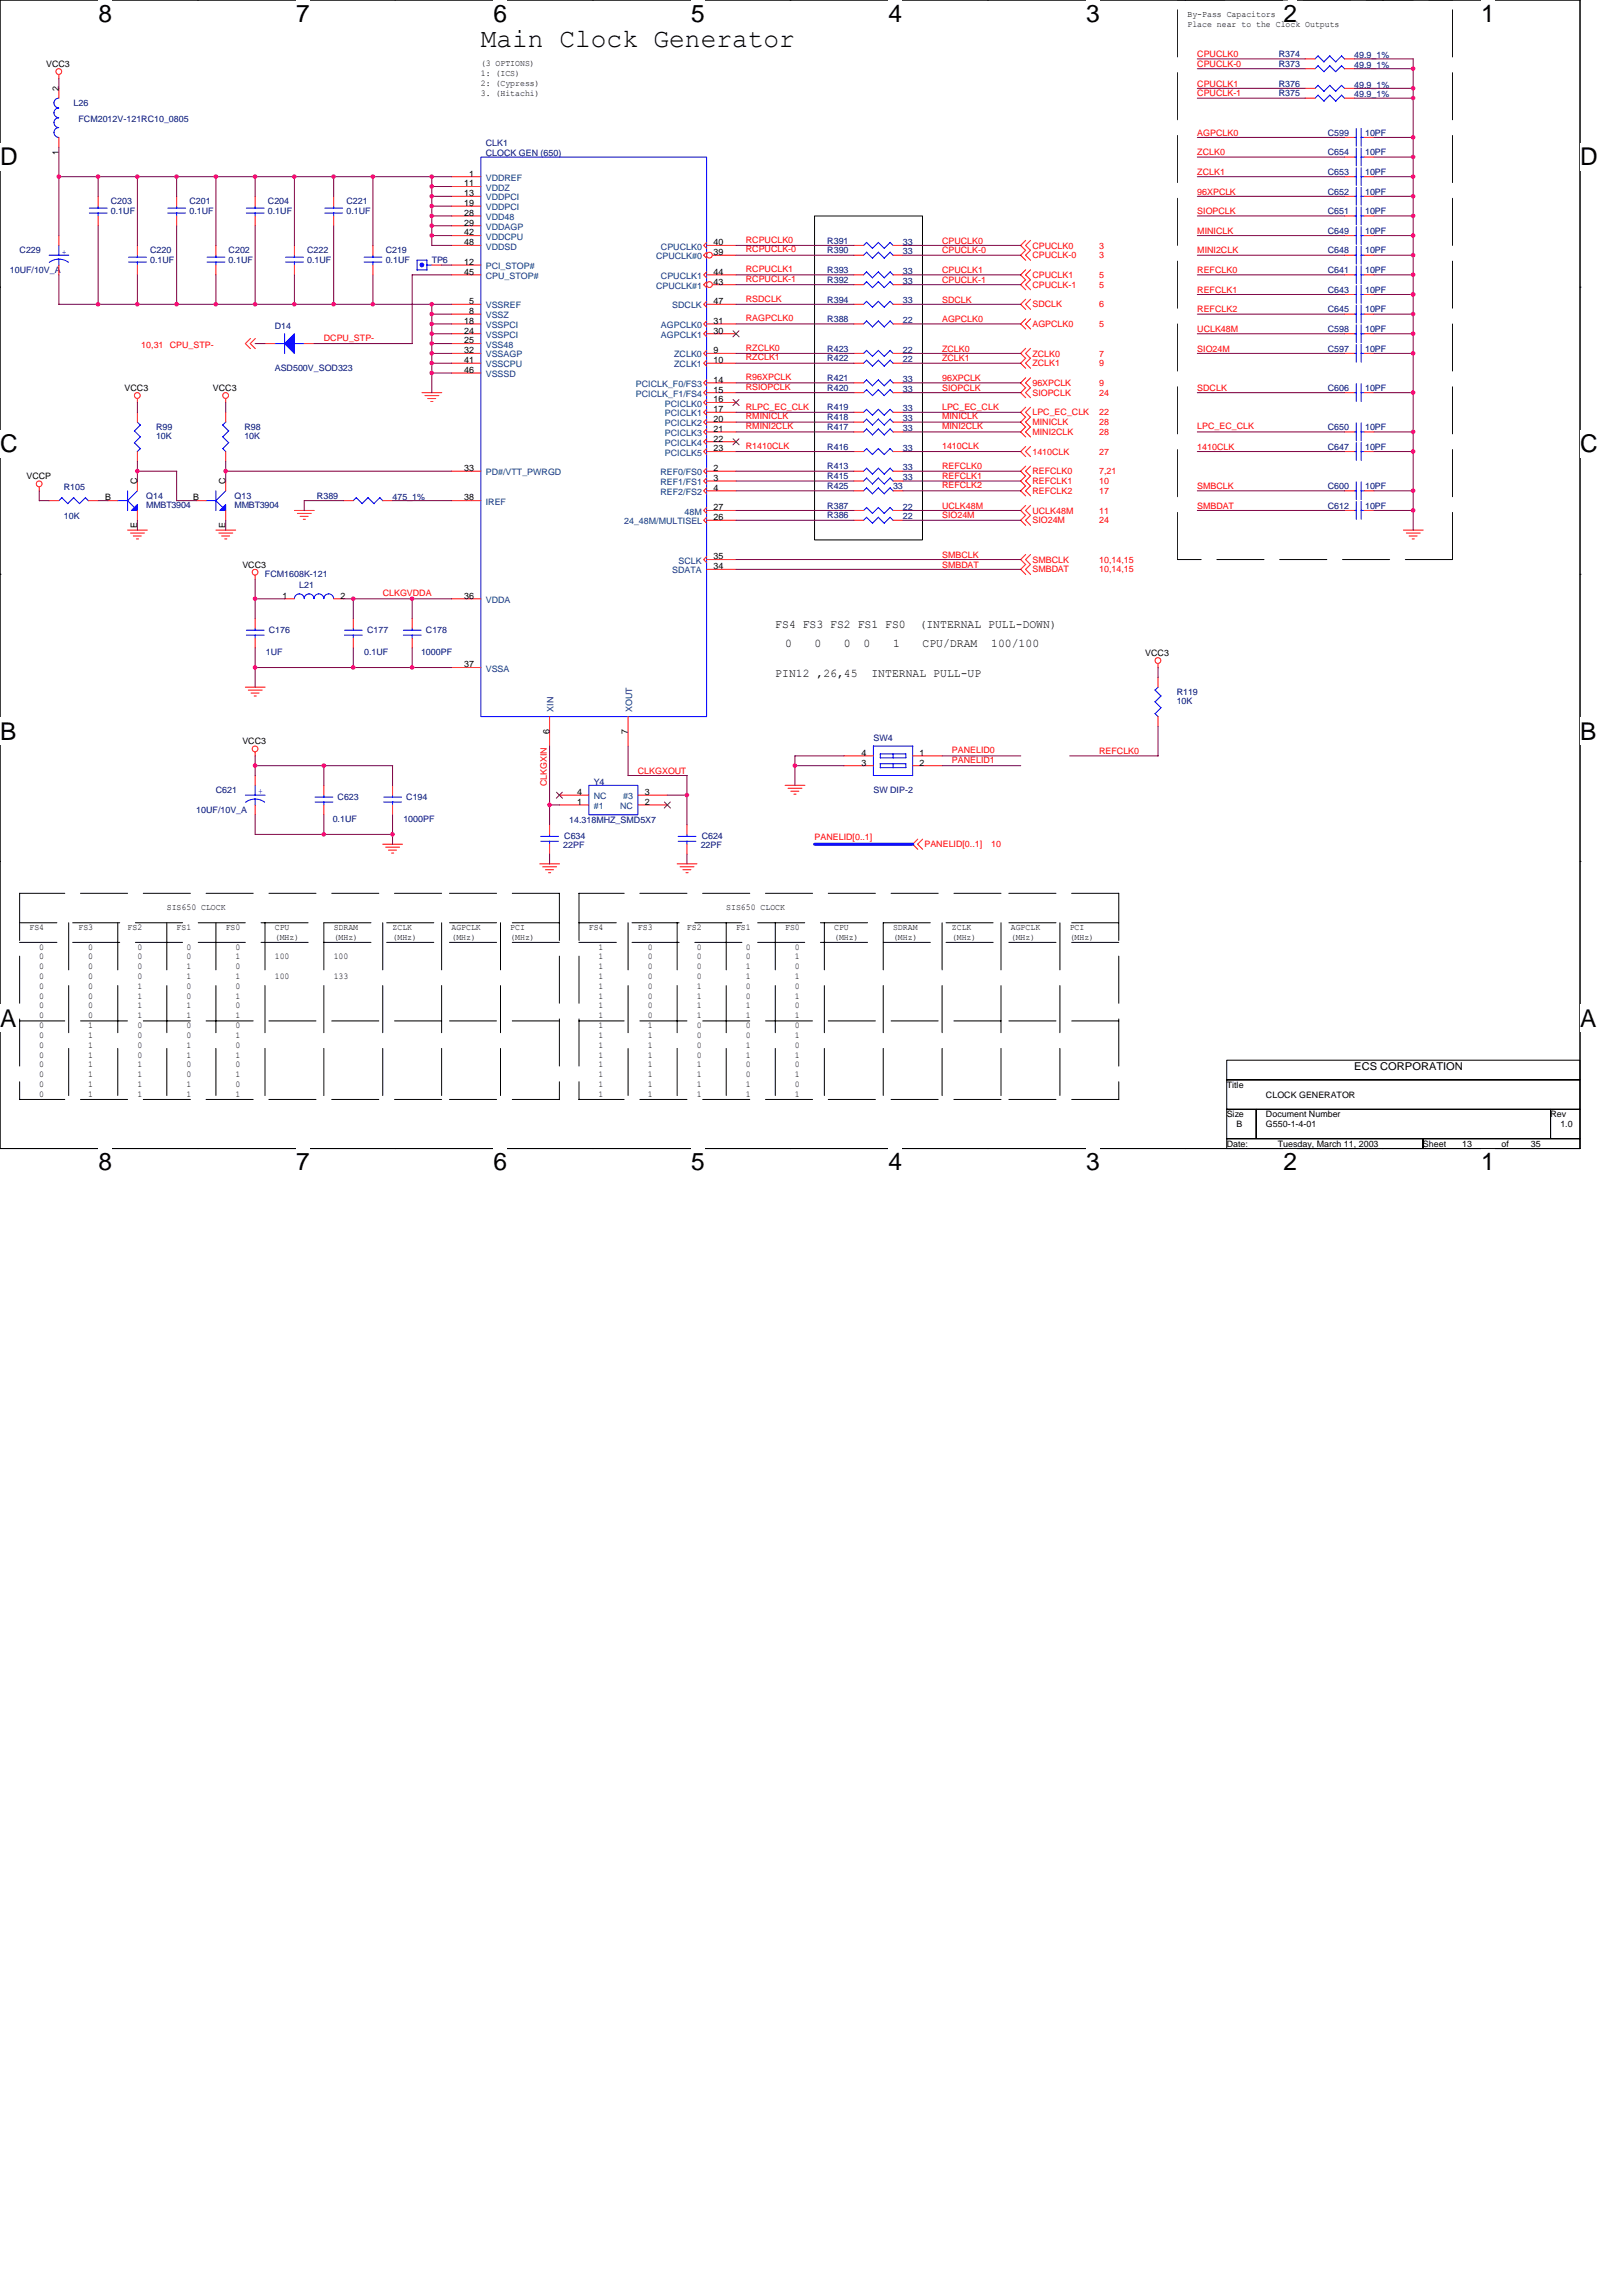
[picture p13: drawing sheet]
<svg xmlns="http://www.w3.org/2000/svg" width="210mm" height="297mm" viewBox="0 0 210 297" stroke-linecap="round" stroke-linejoin="round" font-family="sans-serif">
<defs><g id="words">
<text font-size="3.4" x="62.2" y="6.1">Main Clock Generator</text>
<g font-size="3.2">
<text x="12.8" y="2.8">8</text>
<text x="38.3" y="2.8">7</text>
<text x="63.9" y="2.8">6</text>
<text x="89.4" y="2.8">5</text>
<text x="115" y="2.8">4</text>
<text x="140.5" y="2.8">3</text>
<text x="166.1" y="2.8">2</text>
<text x="191.7" y="2.8">1</text>
<text x="0" y="21.4">D</text>
<text x="204.5" y="21.4">D</text>
<text x="0" y="58.5">C</text>
<text x="204.5" y="58.5">C</text>
<text x="0" y="95.7">B</text>
<text x="204.5" y="95.7">B</text>
<text x="0" y="132.8">A</text>
<text x="204.5" y="132.8">A</text>
<text x="12.8" y="151.4">8</text>
<text x="38.3" y="151.4">7</text>
<text x="63.9" y="151.4">6</text>
<text x="89.4" y="151.4">5</text>
<text x="115" y="151.4">4</text>
<text x="140.5" y="151.4">3</text>
<text x="166.1" y="151.4">2</text>
<text x="191.7" y="151.4">1</text>
</g>
<g font-size="1.5">
<text x="100.3" y="81.2">FS4 FS3 FS2 FS1 FS0</text>
<text x="101.6" y="83.8">0</text>
<text x="105.4" y="83.8">0</text>
<text x="109.2" y="83.8">0</text>
<text x="111.8" y="83.8">0</text>
<text x="115.6" y="83.8">1</text>
<text x="119" y="81.2">(INTERNAL PULL-DOWN)</text>
<text x="119.4" y="83.8">CPU/DRAM</text>
<text x="128.3" y="83.8">100/100</text>
<text x="100.3" y="87.6">PIN12 ,26,45</text>
<text x="112.8" y="87.6">INTERNAL PULL-UP</text>
</g>
<text font-size="1.4" x="175.3" y="138.4">ECS CORPORATION</text>
<g font-size="1.1">
<text x="153.7" y="2.2">By-Pass Capacitors</text>
<text x="153.7" y="3.5">Place near to the Clock Outputs</text>
<text x="6" y="8.7">VCC3</text>
<text x="7.6" y="11.8" transform="rotate(-90 7.6 11.8)">2</text>
<text x="62.2" y="9.8">1: (ICS)</text>
<text x="62.2" y="11.1">2: (Cypress)</text>
<text x="62.2" y="8.6">(3 OPTIONS)</text>
<text x="62.2" y="12.4">3. (Hitachi)</text>
<text x="7.6" y="20" transform="rotate(-90 7.6 20)">1</text>
<text x="60.7" y="22.8">1</text>
<text x="60.1" y="24.1">11</text>
<text x="60.1" y="25.4">13</text>
<text x="60.1" y="26.6">19</text>
<text x="60.1" y="27.9">28</text>
<text x="60.1" y="29.2">29</text>
<text x="60.1" y="30.5">42</text>
<text x="60.1" y="31.7">48</text>
<text x="60.1" y="34.3">12</text>
<text x="60.1" y="35.5">45</text>
<text x="92.3" y="35.5">44</text>
<text x="92.3" y="31.7">40</text>
<text x="92.3" y="33">39</text>
<text x="60.1" y="41.9">18</text>
<text x="60.7" y="39.3">5</text>
<text x="60.7" y="40.6">8</text>
<text x="92.3" y="41.9">31</text>
<text x="92.3" y="39.3">47</text>
<text x="92.3" y="36.8">43</text>
<text x="60.1" y="43.2">24</text>
<text x="60.1" y="44.4">25</text>
<text x="60.1" y="45.7">32</text>
<text x="60.1" y="47">41</text>
<text x="92.3" y="43.2">30</text>
<text x="92.3" y="45.7">9</text>
<text x="92.3" y="47">10</text>
<text x="16.1" y="50.6">VCC3</text>
<text x="27.6" y="50.6">VCC3</text>
<text x="60.1" y="48.2">46</text>
<text x="92.3" y="49.5">14</text>
<text x="92.3" y="52">16</text>
<text x="92.3" y="53.3">17</text>
<text x="92.3" y="50.8">15</text>
<text x="92.3" y="54.6">20</text>
<text x="92.3" y="55.9">21</text>
<text x="92.3" y="57.1">22</text>
<text x="92.3" y="58.4">23</text>
<text x="3.4" y="62">VCCP</text>
<text x="13.6" y="64.7">B</text>
<text x="17.8" y="62.6" transform="rotate(-90 17.8 62.6)">C</text>
<text x="25" y="64.7">B</text>
<text x="29.2" y="62.6" transform="rotate(-90 29.2 62.6)">C</text>
<text x="60.1" y="64.7">38</text>
<text x="60.1" y="60.9">33</text>
<text x="92.3" y="62.2">3</text>
<text x="92.3" y="60.9">2</text>
<text x="92.3" y="63.5">4</text>
<text x="17.8" y="68.3" transform="rotate(-90 17.8 68.3)">E</text>
<text x="29.2" y="68.3" transform="rotate(-90 29.2 68.3)">E</text>
<text x="92.3" y="66">27</text>
<text x="92.3" y="67.3">26</text>
<text x="31.4" y="73.4">VCC3</text>
<text x="36.6" y="77.4">1</text>
<text x="44.1" y="77.4">2</text>
<text x="60.1" y="77.4">36</text>
<text x="92.3" y="73.6">34</text>
<text x="92.3" y="72.4">35</text>
<text x="60.1" y="86.3">37</text>
<text x="148.2" y="84.9">VCC3</text>
<text x="71.1" y="94.9" transform="rotate(-90 71.1 94.9)">6</text>
<text x="81.3" y="94.9" transform="rotate(-90 81.3 94.9)">7</text>
<text x="31.4" y="96.3">VCC3</text>
<text x="111.5" y="99">3</text>
<text x="111.5" y="97.8">4</text>
<text x="119" y="97.8">1</text>
<text x="119" y="99">2</text>
<text x="74.7" y="102.8">4</text>
<text x="74.7" y="104.1">1</text>
<text x="83.4" y="104.1">2</text>
<text x="83.4" y="102.8">3</text>
<text x="21.6" y="117.8">SIS650 CLOCK</text>
<text x="94" y="117.8">SIS650 CLOCK</text>
<text x="3.8" y="120.3">FS4</text>
<text x="5.1" y="122.9">0</text>
<text x="5.1" y="124.1">0</text>
<text x="5.1" y="125.4">0</text>
<text x="10.2" y="120.3">FS3</text>
<text x="11.4" y="122.9">0</text>
<text x="11.4" y="124.1">0</text>
<text x="11.4" y="125.4">0</text>
<text x="16.5" y="120.3">FS2</text>
<text x="17.8" y="122.9">0</text>
<text x="17.8" y="124.1">0</text>
<text x="17.8" y="125.4">0</text>
<text x="22.9" y="120.3">FS1</text>
<text x="24.1" y="122.9">0</text>
<text x="24.1" y="124.1">0</text>
<text x="24.1" y="125.4">1</text>
<text x="29.2" y="120.3">FS0</text>
<text x="30.5" y="122.9">0</text>
<text x="30.5" y="124.1">1</text>
<text x="30.5" y="125.4">0</text>
<text x="35.6" y="120.3">CPU</text>
<text x="35.6" y="124.1">100</text>
<text x="35.6" y="121.6">(MHz)</text>
<text x="43.2" y="121.6">(MHz)</text>
<text x="43.2" y="124.1">100</text>
<text x="43.2" y="120.3">SDRAM</text>
<text x="50.8" y="121.6">(MHz)</text>
<text x="50.8" y="120.3">ZCLK</text>
<text x="58.4" y="120.3">AGPCLK</text>
<text x="58.4" y="121.6">(MHz)</text>
<text x="66" y="121.6">(MHz)</text>
<text x="66" y="120.3">PCI</text>
<text x="76.2" y="120.3">FS4</text>
<text x="77.5" y="124.1">1</text>
<text x="77.5" y="125.4">1</text>
<text x="77.5" y="122.9">1</text>
<text x="82.6" y="120.3">FS3</text>
<text x="83.8" y="122.9">0</text>
<text x="83.8" y="124.1">0</text>
<text x="83.8" y="125.4">0</text>
<text x="88.9" y="120.3">FS2</text>
<text x="90.2" y="122.9">0</text>
<text x="90.2" y="124.1">0</text>
<text x="90.2" y="125.4">0</text>
<text x="95.3" y="120.3">FS1</text>
<text x="96.5" y="122.9">0</text>
<text x="96.5" y="124.1">0</text>
<text x="96.5" y="125.4">1</text>
<text x="101.6" y="120.3">FS0</text>
<text x="102.9" y="122.9">0</text>
<text x="102.9" y="124.1">1</text>
<text x="102.9" y="125.4">0</text>
<text x="108" y="120.3">CPU</text>
<text x="108" y="121.6">(MHz)</text>
<text x="115.6" y="121.6">(MHz)</text>
<text x="115.6" y="120.3">SDRAM</text>
<text x="123.2" y="121.6">(MHz)</text>
<text x="123.2" y="120.3">ZCLK</text>
<text x="130.8" y="120.3">AGPCLK</text>
<text x="130.8" y="121.6">(MHz)</text>
<text x="138.4" y="121.6">(MHz)</text>
<text x="138.4" y="120.3">PCI</text>
<text x="5.1" y="126.7">0</text>
<text x="5.1" y="127.9">0</text>
<text x="5.1" y="129.2">0</text>
<text x="5.1" y="130.5">0</text>
<text x="5.1" y="131.7">0</text>
<text x="11.4" y="126.7">0</text>
<text x="11.4" y="127.9">0</text>
<text x="11.4" y="129.2">0</text>
<text x="11.4" y="130.5">0</text>
<text x="11.4" y="131.7">0</text>
<text x="17.8" y="126.7">0</text>
<text x="17.8" y="127.9">1</text>
<text x="17.8" y="129.2">1</text>
<text x="17.8" y="130.5">1</text>
<text x="17.8" y="131.7">1</text>
<text x="24.1" y="126.7">1</text>
<text x="24.1" y="129.2">0</text>
<text x="24.1" y="130.5">1</text>
<text x="24.1" y="131.7">1</text>
<text x="24.1" y="127.9">0</text>
<text x="30.5" y="126.7">1</text>
<text x="30.5" y="129.2">1</text>
<text x="30.5" y="131.7">1</text>
<text x="30.5" y="127.9">0</text>
<text x="30.5" y="130.5">0</text>
<text x="35.6" y="126.7">100</text>
<text x="43.2" y="126.7">133</text>
<text x="77.5" y="126.7">1</text>
<text x="77.5" y="127.9">1</text>
<text x="77.5" y="129.2">1</text>
<text x="77.5" y="130.5">1</text>
<text x="77.5" y="131.7">1</text>
<text x="83.8" y="126.7">0</text>
<text x="83.8" y="127.9">0</text>
<text x="83.8" y="129.2">0</text>
<text x="83.8" y="130.5">0</text>
<text x="83.8" y="131.7">0</text>
<text x="90.2" y="126.7">0</text>
<text x="90.2" y="127.9">1</text>
<text x="90.2" y="129.2">1</text>
<text x="90.2" y="130.5">1</text>
<text x="90.2" y="131.7">1</text>
<text x="96.5" y="126.7">1</text>
<text x="96.5" y="129.2">0</text>
<text x="96.5" y="130.5">1</text>
<text x="96.5" y="131.7">1</text>
<text x="96.5" y="127.9">0</text>
<text x="102.9" y="126.7">1</text>
<text x="102.9" y="129.2">1</text>
<text x="102.9" y="131.7">1</text>
<text x="102.9" y="127.9">0</text>
<text x="102.9" y="130.5">0</text>
<text x="5.1" y="133">0</text>
<text x="5.1" y="134.3">0</text>
<text x="5.1" y="135.6">0</text>
<text x="5.1" y="136.8">0</text>
<text x="11.4" y="133">1</text>
<text x="11.4" y="134.3">1</text>
<text x="11.4" y="135.6">1</text>
<text x="11.4" y="136.8">1</text>
<text x="17.8" y="133">0</text>
<text x="17.8" y="134.3">0</text>
<text x="17.8" y="135.6">0</text>
<text x="17.8" y="136.8">0</text>
<text x="24.1" y="133">0</text>
<text x="24.1" y="134.3">0</text>
<text x="24.1" y="135.6">1</text>
<text x="24.1" y="136.8">1</text>
<text x="30.5" y="133">0</text>
<text x="30.5" y="134.3">1</text>
<text x="30.5" y="135.6">0</text>
<text x="30.5" y="136.8">1</text>
<text x="77.5" y="133">1</text>
<text x="77.5" y="134.3">1</text>
<text x="77.5" y="135.6">1</text>
<text x="77.5" y="136.8">1</text>
<text x="83.8" y="133">1</text>
<text x="83.8" y="134.3">1</text>
<text x="83.8" y="135.6">1</text>
<text x="83.8" y="136.8">1</text>
<text x="90.2" y="133">0</text>
<text x="90.2" y="134.3">0</text>
<text x="90.2" y="135.6">0</text>
<text x="90.2" y="136.8">0</text>
<text x="96.5" y="133">0</text>
<text x="96.5" y="134.3">0</text>
<text x="96.5" y="135.6">1</text>
<text x="96.5" y="136.8">1</text>
<text x="102.9" y="133">0</text>
<text x="102.9" y="134.3">1</text>
<text x="102.9" y="135.6">0</text>
<text x="102.9" y="136.8">1</text>
<text x="5.1" y="138.1">0</text>
<text x="5.1" y="139.4">0</text>
<text x="5.1" y="140.6">0</text>
<text x="5.1" y="141.9">0</text>
<text x="11.4" y="138.1">1</text>
<text x="11.4" y="139.4">1</text>
<text x="11.4" y="140.6">1</text>
<text x="11.4" y="141.9">1</text>
<text x="17.8" y="138.1">1</text>
<text x="17.8" y="139.4">1</text>
<text x="17.8" y="140.6">1</text>
<text x="17.8" y="141.9">1</text>
<text x="24.1" y="139.4">0</text>
<text x="24.1" y="140.6">1</text>
<text x="24.1" y="141.9">1</text>
<text x="24.1" y="138.1">0</text>
<text x="30.5" y="139.4">1</text>
<text x="30.5" y="141.9">1</text>
<text x="30.5" y="138.1">0</text>
<text x="30.5" y="140.6">0</text>
<text x="77.5" y="138.1">1</text>
<text x="77.5" y="139.4">1</text>
<text x="77.5" y="140.6">1</text>
<text x="77.5" y="141.9">1</text>
<text x="83.8" y="138.1">1</text>
<text x="83.8" y="139.4">1</text>
<text x="83.8" y="140.6">1</text>
<text x="83.8" y="141.9">1</text>
<text x="90.2" y="138.1">1</text>
<text x="90.2" y="139.4">1</text>
<text x="90.2" y="140.6">1</text>
<text x="90.2" y="141.9">1</text>
<text x="96.5" y="139.4">0</text>
<text x="96.5" y="140.6">1</text>
<text x="96.5" y="141.9">1</text>
<text x="96.5" y="138.1">0</text>
<text x="102.9" y="139.4">1</text>
<text x="102.9" y="141.9">1</text>
<text x="102.9" y="138.1">0</text>
<text x="102.9" y="140.6">0</text>
<text x="158.7" y="140.7">Title</text>
<text x="163.8" y="142">CLOCK GENERATOR</text>
<text x="158.7" y="144.5">Size</text>
<text x="158.7" y="148.4">Date:</text>
<text x="160" y="145.8">B</text>
<text x="163.8" y="144.5">Document Number</text>
<text x="163.8" y="145.8">G550-1-4-01</text>
<text x="165.4" y="148.4">Tuesday, March 11, 2003</text>
<text x="184.2" y="148.4">Sheet</text>
<text x="189.2" y="148.4">13</text>
<text x="194.3" y="148.4">of</text>
<text x="198.1" y="148.4">35</text>
<text x="200.7" y="144.5">Rev</text>
<text x="201.9" y="145.8">1.0</text>
</g>
<g font-size="1.1" fill="#f00">
<text x="154.9" y="7.4">CPUCLK0</text>
<text x="154.9" y="8.7">CPUCLK-0</text>
<text x="154.9" y="11.2">CPUCLK1</text>
<text x="154.9" y="12.5">CPUCLK-1</text>
<text x="154.9" y="17.5">AGPCLK0</text>
<text x="154.9" y="20.1">ZCLK0</text>
<text x="154.9" y="22.6">ZCLK1</text>
<text x="154.9" y="25.2">96XPCLK</text>
<text x="154.9" y="27.7">SIOPCLK</text>
<text x="96.5" y="31.4">RCPUCLK0</text>
<text x="96.5" y="32.7">RCPUCLK-0</text>
<text x="96.5" y="35.2">RCPUCLK1</text>
<text x="121.9" y="31.5">CPUCLK0</text>
<text x="121.9" y="32.8">CPUCLK-0</text>
<text x="121.9" y="35.3">CPUCLK1</text>
<text x="133.6" y="32.2">CPUCLK0</text>
<text x="133.6" y="33.4">CPUCLK-0</text>
<text x="133.6" y="36">CPUCLK1</text>
<text x="142.2" y="32.2">3</text>
<text x="142.2" y="33.4">3</text>
<text x="142.2" y="36">5</text>
<text x="154.9" y="30.2">MINICLK</text>
<text x="154.9" y="32.8">MINI2CLK</text>
<text x="154.9" y="35.3">REFCLK0</text>
<text x="96.5" y="36.5">RCPUCLK-1</text>
<text x="96.5" y="39">RSDCLK</text>
<text x="96.5" y="41.6">RAGPCLK0</text>
<text x="121.9" y="36.6">CPUCLK-1</text>
<text x="121.9" y="39.1">SDCLK</text>
<text x="121.9" y="41.7">AGPCLK0</text>
<text x="133.6" y="37.2">CPUCLK-1</text>
<text x="133.6" y="39.8">SDCLK</text>
<text x="142.2" y="37.2">5</text>
<text x="142.2" y="39.8">6</text>
<text x="154.9" y="37.9">REFCLK1</text>
<text x="154.9" y="40.4">REFCLK2</text>
<text x="18.3" y="45">10,31</text>
<text x="22" y="45">CPU_STP-</text>
<text x="41.9" y="44.1">DCPU_STP-</text>
<text x="96.5" y="45.4">RZCLK0</text>
<text x="96.5" y="46.6">RZCLK1</text>
<text x="121.9" y="45.5">ZCLK0</text>
<text x="121.9" y="46.8">ZCLK1</text>
<text x="133.6" y="42.3">AGPCLK0</text>
<text x="133.6" y="46.1">ZCLK0</text>
<text x="133.6" y="47.4">ZCLK1</text>
<text x="142.2" y="42.3">5</text>
<text x="142.2" y="46.1">7</text>
<text x="142.2" y="47.4">9</text>
<text x="154.9" y="42.9">UCLK48M</text>
<text x="154.9" y="45.5">SIO24M</text>
<text x="96.5" y="49.2">R96XPCLK</text>
<text x="96.5" y="50.4">RSIOPCLK</text>
<text x="96.5" y="53">RLPC_EC_CLK</text>
<text x="121.9" y="49.3">96XPCLK</text>
<text x="121.9" y="50.6">SIOPCLK</text>
<text x="121.9" y="53">LPC_EC_CLK</text>
<text x="133.6" y="51.2">SIOPCLK</text>
<text x="133.6" y="49.9">96XPCLK</text>
<text x="133.6" y="53.7">LPC_EC_CLK</text>
<text x="142.2" y="53.7">22</text>
<text x="142.2" y="49.9">9</text>
<text x="142.2" y="51.2">24</text>
<text x="154.9" y="50.6">SDCLK</text>
<text x="96.5" y="55.5">RMINI2CLK</text>
<text x="96.5" y="58.1">R1410CLK</text>
<text x="96.5" y="54.2">RMINICLK</text>
<text x="121.9" y="58.1">1410CLK</text>
<text x="121.9" y="55.5">MINI2CLK</text>
<text x="121.9" y="54.2">MINICLK</text>
<text x="133.6" y="56.3">MINI2CLK</text>
<text x="133.6" y="58.8">1410CLK</text>
<text x="133.6" y="55">MINICLK</text>
<text x="142.2" y="58.8">27</text>
<text x="142.2" y="56.3">28</text>
<text x="142.2" y="55">28</text>
<text x="154.9" y="55.5">LPC_EC_CLK</text>
<text x="154.9" y="58.2">1410CLK</text>
<text x="121.9" y="60.7">REFCLK0</text>
<text x="121.9" y="62">REFCLK1</text>
<text x="121.9" y="63.1">REFCLK2</text>
<text x="121.9" y="65.8">UCLK48M</text>
<text x="133.6" y="61.4">REFCLK0</text>
<text x="133.6" y="62.6">REFCLK1</text>
<text x="133.6" y="63.9">REFCLK2</text>
<text x="142.2" y="61.4">7,21</text>
<text x="142.2" y="62.6">10</text>
<text x="142.2" y="63.9">17</text>
<text x="154.9" y="63.3">SMBCLK</text>
<text x="154.9" y="65.8">SMBDAT</text>
<text x="121.9" y="67.1">SIO24M</text>
<text x="133.6" y="67.7">SIO24M</text>
<text x="133.6" y="66.4">UCLK48M</text>
<text x="142.2" y="66.4">11</text>
<text x="142.2" y="67.7">24</text>
<text x="49.5" y="77.1">CLKGVDDA</text>
<text x="121.9" y="72.2">SMBCLK</text>
<text x="121.9" y="73.4">SMBDAT</text>
<text x="133.6" y="74.1">SMBDAT</text>
<text x="133.6" y="72.8">SMBCLK</text>
<text x="142.2" y="72.8">10,14,15</text>
<text x="142.2" y="74.1">10,14,15</text>
<text x="70.8" y="101.7" transform="rotate(-90 70.8 101.7)">CLKGXIN</text>
<text x="82.5" y="100.1">CLKGXOUT</text>
<text x="123.2" y="97.4">PANELID0</text>
<text x="123.2" y="98.7">PANELID1</text>
<text x="142.2" y="97.6">REFCLK0</text>
<text x="105.4" y="108.7">PANELID[0..1]</text>
<text x="119.6" y="109.6">PANELID[0..1]</text>
<text x="128.3" y="109.6">10</text>
</g>
<g font-size="1.1" fill="#000080">
<text x="165.5" y="11.2">R376</text>
<text x="165.5" y="7.4">R374</text>
<text x="165.5" y="8.7">R373</text>
<text x="175.3" y="11.3">49.9_1%</text>
<text x="175.3" y="7.5">49.9_1%</text>
<text x="175.3" y="8.8">49.9_1%</text>
<text x="9.5" y="13.7">L26</text>
<text x="10.2" y="15.8">FCM2012V-121RC10_0805</text>
<text x="165.5" y="12.5">R375</text>
<text x="171.8" y="17.5">C599</text>
<text x="175.3" y="12.6">49.9_1%</text>
<text x="176.7" y="17.5">10PF</text>
<text x="62.9" y="18.9">CLK1</text>
<text x="62.9" y="20.2">CLOCK GEN (650)</text>
<text x="171.8" y="20.1">C654</text>
<text x="171.8" y="22.6">C653</text>
<text x="176.7" y="20.1">10PF</text>
<text x="176.7" y="22.6">10PF</text>
<text x="14.4" y="26.4">C203</text>
<text x="14.4" y="27.7">0.1UF</text>
<text x="24.5" y="26.4">C201</text>
<text x="24.5" y="27.7">0.1UF</text>
<text x="34.7" y="26.4">C204</text>
<text x="34.7" y="27.7">0.1UF</text>
<text x="44.8" y="26.4">C221</text>
<text x="44.8" y="27.7">0.1UF</text>
<text x="171.8" y="27.7">C651</text>
<text x="171.8" y="25.2">C652</text>
<text x="176.7" y="27.7">10PF</text>
<text x="176.7" y="25.2">10PF</text>
<text x="1.3" y="35.3">10UF/10V_A</text>
<text x="2.5" y="32.8">C229</text>
<text x="19.4" y="32.8">C220</text>
<text x="19.4" y="34.1">0.1UF</text>
<text x="29.6" y="32.8">C202</text>
<text x="29.6" y="34.1">0.1UF</text>
<text x="39.8" y="32.8">C222</text>
<text x="39.8" y="34.1">0.1UF</text>
<text x="49.9" y="32.8">C219</text>
<text x="49.9" y="34.1">0.1UF</text>
<text x="55.9" y="34.1">TP6</text>
<text x="107.1" y="31.5">R391</text>
<text x="107.1" y="35.3">R393</text>
<text x="107.1" y="32.8">R390</text>
<text x="116.8" y="31.6">33</text>
<text x="116.8" y="35.5">33</text>
<text x="116.8" y="32.9">33</text>
<text x="171.8" y="32.8">C648</text>
<text x="171.8" y="35.3">C641</text>
<text x="171.8" y="30.2">C649</text>
<text x="176.7" y="32.8">10PF</text>
<text x="176.7" y="35.3">10PF</text>
<text x="176.7" y="30.2">10PF</text>
<text x="107.1" y="36.6">R392</text>
<text x="107.1" y="39.1">R394</text>
<text x="107.1" y="41.7">R388</text>
<text x="116.8" y="36.7">33</text>
<text x="116.8" y="39.3">33</text>
<text x="116.8" y="41.8">22</text>
<text x="171.8" y="40.4">C645</text>
<text x="171.8" y="37.9">C643</text>
<text x="176.7" y="40.4">10PF</text>
<text x="176.7" y="37.9">10PF</text>
<text x="35.6" y="42.6">D14</text>
<text x="107.1" y="46.8">R422</text>
<text x="107.1" y="45.5">R423</text>
<text x="116.8" y="46.9">22</text>
<text x="116.8" y="45.6">22</text>
<text x="171.8" y="42.9">C598</text>
<text x="171.8" y="45.5">C597</text>
<text x="176.7" y="42.9">10PF</text>
<text x="176.7" y="45.5">10PF</text>
<text x="35.6" y="48">ASD500V_SOD323</text>
<text x="107.1" y="49.3">R421</text>
<text x="107.1" y="50.6">R420</text>
<text x="107.1" y="53.1">R419</text>
<text x="116.8" y="49.4">33</text>
<text x="116.8" y="50.7">33</text>
<text x="116.8" y="53.2">33</text>
<text x="171.8" y="50.6">C606</text>
<text x="176.7" y="50.6">10PF</text>
<text x="20.2" y="55.6">R99</text>
<text x="20.2" y="56.8">10K</text>
<text x="31.6" y="55.6">R98</text>
<text x="31.6" y="56.8">10K</text>
<text x="107.1" y="58.2">R416</text>
<text x="107.1" y="54.4">R418</text>
<text x="107.1" y="55.6">R417</text>
<text x="116.8" y="58.3">33</text>
<text x="116.8" y="54.5">33</text>
<text x="116.8" y="55.8">33</text>
<text x="171.8" y="55.6">C650</text>
<text x="171.8" y="58.2">C647</text>
<text x="176.7" y="55.6">10PF</text>
<text x="176.7" y="58.2">10PF</text>
<text x="8.3" y="63.4">R105</text>
<text x="18.9" y="64.5">Q14</text>
<text x="18.9" y="65.7">MMBT3904</text>
<text x="30.4" y="64.5">Q13</text>
<text x="30.4" y="65.7">MMBT3904</text>
<text x="41" y="64.5">R389</text>
<text x="50.8" y="64.7">475_1%</text>
<text x="107.1" y="65.8">R387</text>
<text x="107.1" y="62">R415</text>
<text x="107.1" y="60.7">R413</text>
<text x="107.1" y="63.3">R425</text>
<text x="115.6" y="63.3">33</text>
<text x="116.8" y="65.9">22</text>
<text x="116.8" y="62.1">33</text>
<text x="116.8" y="60.9">33</text>
<text x="171.8" y="63.3">C600</text>
<text x="171.8" y="65.8">C612</text>
<text x="176.7" y="63.3">10PF</text>
<text x="176.7" y="65.8">10PF</text>
<text x="8.3" y="67.2">10K</text>
<text x="107.1" y="67.1">R386</text>
<text x="116.8" y="67.2">22</text>
<text x="34.3" y="74.7">FCM1608K-121</text>
<text x="38.7" y="76.1">L21</text>
<text x="34.8" y="81.9">C176</text>
<text x="47.5" y="81.9">C177</text>
<text x="55.1" y="81.9">C178</text>
<text x="34.4" y="84.7">1UF</text>
<text x="47.1" y="84.7">0.1UF</text>
<text x="54.5" y="84.7">1000PF</text>
<text x="152.3" y="89.9">R119</text>
<text x="113" y="95.9">SW4</text>
<text x="152.3" y="91.1">10K</text>
<text x="76.8" y="101.5">Y4</text>
<text x="25.4" y="105.2">10UF/10V_A</text>
<text x="27.9" y="102.6">C621</text>
<text x="43.1" y="106.3">0.1UF</text>
<text x="43.7" y="103.5">C623</text>
<text x="52.2" y="106.3">1000PF</text>
<text x="52.6" y="103.5">C194</text>
<text x="73.7" y="106.4">14.318MHZ_SMD5X7</text>
<text x="113" y="102.6">SW DIP-2</text>
<text x="72.9" y="109.7">22PF</text>
<text x="73" y="108.5">C634</text>
<text x="90.7" y="109.7">22PF</text>
<text x="90.8" y="108.5">C624</text>
</g>
<g font-size="1.1" fill="#004080">
<text x="62.9" y="23.4">VDDREF</text>
<text x="62.9" y="24.7">VDDZ</text>
<text x="62.9" y="25.9">VDDPCI</text>
<text x="62.9" y="27.2">VDDPCI</text>
<text x="62.9" y="28.5">VDD48</text>
<text x="62.9" y="29.7">VDDAGP</text>
<text x="62.9" y="31">VDDCPU</text>
<text x="62.9" y="32.3">VDDSD</text>
<text x="62.9" y="34.8">PCI_STOP#</text>
<text x="84.9" y="33.5">CPUCLK#0</text>
<text x="85.5" y="32.3">CPUCLK0</text>
<text x="62.9" y="39.9">VSSREF</text>
<text x="62.9" y="41.2">VSSZ</text>
<text x="62.9" y="36.1">CPU_STOP#</text>
<text x="84.9" y="37.4">CPUCLK#1</text>
<text x="85.5" y="36.1">CPUCLK1</text>
<text x="87" y="39.9">SDCLK</text>
<text x="62.9" y="42.4">VSSPCI</text>
<text x="62.9" y="43.7">VSSPCI</text>
<text x="62.9" y="45">VSS48</text>
<text x="62.9" y="46.2">VSSAGP</text>
<text x="62.9" y="47.5">VSSCPU</text>
<text x="85.5" y="43.7">AGPCLK1</text>
<text x="85.5" y="42.4">AGPCLK0</text>
<text x="87.2" y="46.2">ZCLK0</text>
<text x="87.2" y="47.5">ZCLK1</text>
<text x="62.9" y="48.8">VSSSD</text>
<text x="82.3" y="50.1">PCICLK_F0/FS3</text>
<text x="82.3" y="51.3">PCICLK_F1/FS4</text>
<text x="86" y="52.6">PCICLK0</text>
<text x="86" y="53.9">PCICLK1</text>
<text x="86" y="55.1">PCICLK2</text>
<text x="86" y="56.4">PCICLK3</text>
<text x="86" y="57.7">PCICLK4</text>
<text x="86" y="58.9">PCICLK5</text>
<text x="62.9" y="65.3">IREF</text>
<text x="62.9" y="61.5">PD#/VTT_PWRGD</text>
<text x="85.5" y="64">REF2/FS2</text>
<text x="85.5" y="62.8">REF1/FS1</text>
<text x="85.5" y="61.5">REF0/FS0</text>
<text x="80.8" y="67.8">24_48M/MULTISEL</text>
<text x="88.6" y="66.6">48M</text>
<text x="62.9" y="78">VDDA</text>
<text x="87" y="74.2">SDATA</text>
<text x="87.8" y="72.9">SCLK</text>
<text x="62.9" y="86.9">VSSA</text>
<text x="71.6" y="92.1" transform="rotate(-90 71.6 92.1)">XIN</text>
<text x="81.8" y="92.1" transform="rotate(-90 81.8 92.1)">XOUT</text>
<text x="76.8" y="103.4">NC</text>
<text x="76.8" y="104.7">#1</text>
<text x="80.3" y="104.7">NC</text>
<text x="80.6" y="103.4">#3</text>
</g>
<g font-size="1.1" fill="#00f">
<text x="8" y="32.9">+</text>
<text x="33.4" y="102.8">+</text>
</g>
</g></defs>
<path d="M0 0h204.5v148.6h-204.5z" fill="none" stroke="#000" stroke-width=".13"/>
<g fill="#fff">
<path d="M12.8 0h1.7v3.5h-1.7z"/>
<path d="M12.8 148.6h1.7v3.5h-1.7z"/>
</g>
<path d="M25.5 0h.1M25.5 148.6h.1" fill="none" stroke="#000" stroke-width=".13"/>
<g fill="#fff">
<path d="M38.3 0h1.8v3.5h-1.8z"/>
<path d="M38.3 148.6h1.8v3.5h-1.8z"/>
</g>
<path d="M51.1 0h.1M51.1 148.6h.1" fill="none" stroke="#000" stroke-width=".13"/>
<g fill="#fff">
<path d="M63.9 0h1.7v3.5h-1.7z"/>
<path d="M63.9 148.6h1.7v3.5h-1.7z"/>
</g>
<path d="M76.7 0h.1M76.7 148.6h.1" fill="none" stroke="#000" stroke-width=".13"/>
<g fill="#fff">
<path d="M89.4 0h1.8v3.5h-1.8z"/>
<path d="M89.4 148.6h1.8v3.5h-1.8z"/>
</g>
<path d="M102.2 0h.1M102.2 148.6h.1" fill="none" stroke="#000" stroke-width=".13"/>
<g fill="#fff">
<path d="M115 0h1.8v3.5h-1.8z"/>
<path d="M115 148.6h1.8v3.5h-1.8z"/>
</g>
<path d="M127.8 0h.1M127.8 148.6h.1" fill="none" stroke="#000" stroke-width=".13"/>
<g fill="#fff">
<path d="M140.5 0h1.8v3.5h-1.8z"/>
<path d="M140.5 148.6h1.8v3.5h-1.8z"/>
</g>
<path d="M153.4 0h.1M153.4 148.6h.1" fill="none" stroke="#000" stroke-width=".13"/>
<g fill="#fff">
<path d="M166.1 0h1.8v3.5h-1.8z"/>
<path d="M166.1 148.6h1.8v3.5h-1.8z"/>
</g>
<path d="M178.9 0h.1M178.9 148.6h.1" fill="none" stroke="#000" stroke-width=".13"/>
<g fill="#fff">
<path d="M191.7 0h1.7v3.5h-1.7z"/>
<path d="M191.7 148.6h1.7v3.5h-1.7z"/>
<path d="M0 18.6h2.3v3.5h-2.3z"/>
<path d="M204.5 18.6h2.3v3.5h-2.3z"/>
<path d="M0 55.7h2.3v3.5h-2.3z"/>
<path d="M204.5 55.7h2.3v3.5h-2.3z"/>
</g>
<path d="M0 37.1h.1M204.5 37.1h.1" fill="none" stroke="#000" stroke-width=".13"/>
<g fill="#fff">
<path d="M0 92.9h2.1v3.5h-2.1z"/>
<path d="M204.5 92.9h2.1v3.5h-2.1z"/>
</g>
<path d="M0 74.3h.1M204.5 74.3h.1" fill="none" stroke="#000" stroke-width=".13"/>
<g fill="#fff">
<path d="M0 130h2.1v3.5h-2.1z"/>
<path d="M204.4 130h2.2v3.5h-2.2z"/>
</g>
<path d="M105.4 27.9h14v41.9h-14zM0 111.4h.1M204.5 111.4h.1M158.7 137.2h45.8v2.5h-45.8zM158.7 139.7h45.8v3.8h-45.8zM158.7 143.5h3.9v3.8h-3.9zM158.7 147.3h25.4v1.3h-25.4zM162.6 143.5h38.1v3.8h-38.1zM184.1 147.3h20.4v1.3h-20.4zM200.7 143.5h3.8v3.8h-3.8z" fill="none" stroke="#000" stroke-width=".13"/>
<g fill="none" stroke="#000" stroke-width=".13" stroke-dasharray="6.1 2">
<path d="M152.4 0h35.6M152.4 72.4v-72.4M188 72.4v-72.4M188 72.4h-35.6M2.5 115.6v26.7M8.9 119.4v22.9M15.2 119.4v22.9M21.6 119.4v22.9M27.9 119.4v22.9M34.3 119.4v22.9M41.9 119.4v22.9M49.5 119.4v22.9"/>
<path d="M57.1 115.6h-54.6M57.1 119.4v22.9M64.8 119.4v22.9M72.4 119.4h-69.9M72.4 115.6h-15.3M72.4 115.6v26.7M74.9 115.6v26.7M81.3 119.4v22.9M87.6 119.4v22.9M94 119.4v22.9M100.3 119.4v22.9M106.7 119.4v22.9"/>
<path d="M114.3 119.4v22.9M121.9 119.4v22.9M129.5 115.6h-54.6M129.5 119.4v22.9M137.2 119.4v22.9M144.8 119.4h-69.9M144.8 115.6h-15.3M144.8 115.6v26.7M57.1 132.1h-54.6M72.4 132.1h-15.3M72.4 121.9h-69.9M129.5 132.1h-54.6"/>
<path d="M144.8 132.1h-15.3M144.8 121.9h-69.9M57.1 142.2h-54.6M72.4 142.2h-15.3M129.5 142.2h-54.6M144.8 142.2h-15.3"/>
</g>
<g fill="none" stroke="#f00" stroke-width=".13">
<path d="M7.6 9.7v.5M7.6 11.4v1.3M7.6 17.8v1.2M168.9 11.4h1.3M168.9 7.6h1.3M168.9 8.9h1.3M168.9 12.7h1.3M174 17.8h1.3M174 11.4h1.3M174 7.6h1.3M174 8.9h1.3M174 12.7h1.3"/>
<path d="M176.5 17.8h1.3M7.6 30.5v1.2M7.6 34.3v1.3M12.7 25.4v1.3M12.7 27.9v1.3M17.8 31.7v1.3M17.8 34.3v1.3M22.9 25.4v1.3M22.9 27.9v1.3M27.9 31.7v1.3M27.9 34.3v1.3M33 25.4v1.3"/>
<path d="M33 27.9v1.3M38.1 31.7v1.3M38.1 34.3v1.3M43.2 25.4v1.3M43.2 27.9v1.3M48.3 31.7v1.3M48.3 34.3v1.3M55.9 34.3h1.2M58.4 27.9h3.8M58.4 39.4h3.8M58.4 31.7h3.8M58.4 22.9h3.8"/>
<path d="M58.4 35.6h3.8M58.4 24.1h3.8M58.4 25.4h3.8M58.4 26.7h3.8M58.4 29.2h3.8M58.4 30.5h3.8M58.4 34.3h3.8M91.4 35.2l-.3 .4 .3 .3M91.4 31.4l-.3 .3 .3 .4M91.4 39l-.3 .4 .3 .4M91.4 39.4h3.8M91.4 31.7h3.8"/>
<path d="M91.4 35.6h3.8M91.4 32.6l-.3 .4 .3 .4M91.4 36.4l-.3 .4 .3 .4M92.2 36.8h3M92.2 33h3M110.5 36.8h1.3M110.5 39.4h1.3M110.5 31.7h1.3M110.5 33h1.3M110.5 35.6h1.3M115.6 36.8h1.2M115.6 39.4h1.2"/>
<path d="M115.6 31.7h1.2M115.6 33h1.2M115.6 35.6h1.2M132.7 31.1l-.6 .6 .6 .7M132.7 32.4l-.6 .6 .6 .7M132.7 34.9l-.6 .7 .6 .6M132.7 36.2l-.6 .6 .6 .7M132.7 38.7l-.6 .7 .6 .6M133.4 31.1l-.7 .6 .7 .7M133.4 32.4l-.7 .6 .7 .7M133.4 34.9l-.7 .7 .7 .6M133.4 36.2l-.7 .6 .7 .7"/>
<path d="M133.4 38.7l-.7 .7 .7 .6M174 27.9h1.3M174 33h1.3M174 38.1h1.3M174 20.3h1.3M174 22.9h1.3M174 35.6h1.3M174 25.4h1.3M174 30.5h1.3M176.5 27.9h1.3M176.5 33h1.3M176.5 38.1h1.3"/>
<path d="M176.5 20.3h1.3M176.5 22.9h1.3M176.5 35.6h1.3M176.5 25.4h1.3M176.5 30.5h1.3M17.8 51.6v.5M17.8 53.3v1.3M17.8 58.4v1.3M29.2 51.6v.5M29.2 53.3v1.3M29.2 58.4v1.3M32.4 43.8l-.7 .6 .7 .7"/>
<path d="M33 43.8l-.6 .6 .6 .7M34.3 44.4h1.3M39.4 44.4h1.2M54.6 50.8h2.6M55 51.2h1.8M55.4 51.6h1M55.8 51.9h.2M58.4 40.6h3.8M58.4 47h3.8M58.4 43.2h3.8M58.4 44.4h3.8M58.4 41.9h3.8"/>
<path d="M58.4 45.7h3.8M58.4 48.3h3.8M91.4 49.1l-.3 .4 .3 .4M91.4 51.7l-.3 .4 .3 .4M91.4 53l-.3 .3 .3 .4M91.4 54.2l-.3 .4 .3 .4M91.4 55.5l-.3 .4 .3 .4M91.4 56.8l-.3 .3 .3 .4M91.4 42.8l-.3 .4 .3 .4M91.4 41.5l-.3 .4 .3 .4M91.4 58l-.3 .4 .3 .4M91.4 45.3l-.3 .4 .3 .4"/>
<path d="M91.4 46.6l-.3 .4 .3 .4M91.4 50.4l-.3 .4 .3 .4M91.4 50.8h3.8M91.4 47h3.8M91.4 43.2h3.8M91.4 58.4h3.8M91.4 41.9h3.8M91.4 55.9h3.8M91.4 49.5h3.8M91.4 52.1h3.8M91.4 53.3h3.8M91.4 54.6h3.8"/>
<path d="M91.4 57.1h3.8M91.4 45.7h3.8M110.5 50.8h1.3M110.5 47h1.3M110.5 58.4h1.3M110.5 41.9h1.3M110.5 55.9h1.3M110.5 49.5h1.3M110.5 53.3h1.3M110.5 54.6h1.3M110.5 45.7h1.3M115.6 50.8h1.2"/>
<path d="M115.6 47h1.2M115.6 58.4h1.2M115.6 41.9h1.2M115.6 55.9h1.2M115.6 49.5h1.2M115.6 53.3h1.2M115.6 54.6h1.2M115.6 45.7h1.2M132.7 50.1l-.6 .7 .6 .7M132.7 41.3l-.6 .6 .6 .7M132.7 45.1l-.6 .6 .6 .7M132.7 46.3l-.6 .7 .6 .6"/>
<path d="M132.7 48.9l-.6 .6 .6 .7M132.7 55.2l-.6 .7 .6 .6M132.7 52.7l-.6 .6 .6 .7M132.7 57.8l-.6 .6 .6 .7M132.7 54l-.6 .6 .6 .7M133.4 50.1l-.7 .7 .7 .7M133.4 41.3l-.7 .6 .7 .7M133.4 45.1l-.7 .6 .7 .7M133.4 46.3l-.7 .7 .7 .6M133.4 48.9l-.7 .6 .7 .7M133.4 55.2l-.7 .7 .7 .6M133.4 52.7l-.7 .6 .7 .7"/>
<path d="M133.4 57.8l-.7 .6 .7 .7M133.4 54l-.7 .6 .7 .7M174 50.8h1.3M174 40.6h1.3M174 43.2h1.3M174 58.4h1.3M174 55.9h1.3M174 45.7h1.3M176.5 50.8h1.3M176.5 40.6h1.3M176.5 43.2h1.3M176.5 58.4h1.3"/>
<path d="M176.5 55.9h1.3M176.5 45.7h1.3M5.1 63v.5M6.3 64.8h1.3M11.4 64.8h1.3M14 64.8h1.2M16.5 68.6h2.6M16.9 69h1.8M17.3 69.3h1M17.7 69.7h.2M17.8 62.2v1.3M17.8 66v1.3"/>
<path d="M25.4 64.8h1.3M27.9 68.6h2.6M28.3 69h1.8M28.7 69.3h1M29.1 69.7h.3M29.2 62.2v1.3M29.2 66v1.3M33 74.4v.6M36.8 77.5h1.3M38.1 66h2.6M38.5 66.4h1.8M38.8 66.8h1.1"/>
<path d="M39.2 67.2h.3M43.2 77.5h1.2M44.4 64.8h1.3M49.5 64.8h1.3M58.4 77.5h3.8M58.4 64.8h3.8M58.4 61h3.8M91.4 61.8l-.3 .4 .3 .4M91.4 60.6l-.3 .4 .3 .3M91.4 65.7l-.3 .3 .3 .4M91.4 66.9l-.3 .4 .3 .4M91.4 72l-.3 .4 .3 .4"/>
<path d="M91.4 63.1l-.3 .4 .3 .4M91.4 66h3.8M91.4 63.5h3.8M91.4 62.2h3.8M91.4 61h3.8M91.4 67.3h3.8M91.4 73.7h3.8M91.4 72.4h3.8M110.5 66h1.3M110.5 63.5h1.3M110.5 62.2h1.3M110.5 61h1.3"/>
<path d="M110.5 67.3h1.3M115.6 66h1.2M115.6 63.5h1.2M115.6 62.2h1.2M115.6 61h1.2M115.6 67.3h1.2M132.7 66.7l-.6 .6 .6 .7M132.7 65.4l-.6 .6 .6 .7M132.7 73l-.6 .7 .6 .6M132.7 71.7l-.6 .7 .6 .6M132.7 60.3l-.6 .7 .6 .6M132.7 61.6l-.6 .6 .6 .7"/>
<path d="M132.7 62.8l-.6 .7 .6 .7M133.4 66.7l-.7 .6 .7 .7M133.4 65.4l-.7 .6 .7 .7M133.4 73l-.7 .7 .7 .6M133.4 71.7l-.7 .7 .7 .6M133.4 60.3l-.7 .7 .7 .6M133.4 61.6l-.7 .6 .7 .7M133.4 62.8l-.7 .7 .7 .7M174 66h1.3M174 63.5h1.3M176.5 66h1.3M176.5 63.5h1.3"/>
<path d="M181.6 68.6h2.6M182 69h1.8M182.4 69.3h1M182.8 69.7h.2M31.7 88.9h2.6M32.1 89.3h1.8M32.5 89.7h1M32.9 90h.3M33 80v1.3M33 82.5v1.3M33 97.3v.5M45.7 80v1.3"/>
<path d="M45.7 82.5v1.3M53.3 80v1.3M53.3 82.5v1.3M58.4 86.4h3.8M71.1 92.7v3.8M81.3 92.7v3.8M109.2 97.8h3.8M109.2 99.1h3.8M118.1 97.8h3.8M118.1 99.1h3.8M149.9 85.9v.5M149.9 87.6v1.3"/>
<path d="M149.9 92.7v1.3M33 100.3v1.3M33 104.1v1.3M41.9 101.6v1.3M41.9 104.1v1.3M49.5 109.2h2.6M49.9 109.6h1.8M50.3 110h1M50.7 110.4h.2M50.8 101.6v1.3M50.8 104.1v1.3M69.8 111.8h2.6"/>
<path d="M70.2 112.1h1.8M70.6 112.5h1M71 112.9h.3M71.1 106.7v1.2M71.1 109.2v1.3M72.4 102.9h3.8M72.4 104.1h3.8M82.5 102.9h3.9M82.5 104.1h3.9M87.6 111.8h2.6M88 112.1h1.8M88.4 112.5h1"/>
<path d="M88.8 112.9h.2M88.9 106.7v1.2M88.9 109.2v1.3M101.6 101.6h2.6M102 102h1.8M102.3 102.4h1.1M102.7 102.7h.3M118.8 108.6l-.7 .6 .7 .7M119.4 108.6l-.7 .6 .7 .7"/>
<circle cx="7.6" cy="9.3" r=".38"/>
<circle cx="91.8" cy="36.8" r=".38"/>
<circle cx="91.8" cy="33" r=".38"/>
<circle cx="17.8" cy="51.2" r=".38"/>
<circle cx="29.2" cy="51.2" r=".38"/>
<circle cx="5.1" cy="62.6" r=".38"/>
<circle cx="33" cy="74" r=".38"/>
<circle cx="33" cy="96.9" r=".38"/>
<circle cx="149.8" cy="85.5" r=".38"/>
</g>
<g fill="none" stroke="#00f" stroke-width=".13">
<path d="M7.6 12.7a.64 .64 0 0 0-.6 .6 .64 .64 0 0 0 .6 .7 .64 .64 0 0 0-.6 .6 .64 .64 0 0 0 .6 .6 .64 .64 0 0 0-.6 .7 .64 .64 0 0 0 .6 .6 .64 .64 0 0 0-.6 .6 .64 .64 0 0 0 .6 .7M170.6 11l.7 .8M170.6 7.2l.7 .8M170.6 12.3l.7 .8M170.6 11l-.4 .4M170.6 7.2l-.4 .4M170.6 8.5l-.4 .4M170.6 12.3l-.4 .4M172.1 11l.8 .8M172.1 7.2l.8 .8M172.1 12.3l.8 .8M172.1 7.2l-.8 .8"/>
<path d="M172.1 11l-.8 .8M172.1 8.5l-.8 .8-.7-.8M172.1 12.3l-.8 .8M173.6 11l.4 .5M173.6 7.2l.4 .4M173.6 8.5l.4 .4M173.6 12.3l.4 .4M173.6 7.2l-.8 .8M173.6 11l-.8 .8M173.6 8.5l-.8 .8-.7-.8M173.6 12.3l-.8 .8M175.3 17.8h.2"/>
<path d="M175.5 16.6v2.3M175.5 19.2v2.3M176.1 17.8h.4M176.1 16.6v2.3M176.1 19.2v2.3M6.3 33h2.6M7.6 31.7v1.3M7.6 33.5v.8M8.8 33.9a2.04 2.04 0 0 0-1.2-.4 2.01 2.01 0 0 0-1.2 .5M11.6 27.6h2.3M11.6 26.9h2.3M12.7 26.7v.2"/>
<path d="M12.7 27.5v.4M16.6 33.9h2.3M16.6 33.3h2.3M17.8 33v.3M17.8 33.9v.4M21.7 27.6h2.3M21.7 26.9h2.3M22.9 26.7v.2M22.9 27.5v.4M26.8 33.9h2.3M26.8 33.3h2.3M27.9 33v.3"/>
<path d="M27.9 33.9v.4M31.9 27.6h2.3M31.9 26.9h2.3M33 26.7v.2M33 27.5v.4M37 33.9h2.3M37 33.3h2.3M38.1 33v.3M38.1 33.9v.4M42 27.6h2.3M42 26.9h2.3M43.2 26.7v.2"/>
<path d="M43.2 27.5v.4M47.1 33.9h2.3M47.1 33.3h2.3M48.3 33v.3M48.3 33.9v.4M54 33.7l1.2-.1v1.3h-1.2zM55.2 34.3h.7M62.2 20.3h29.2v72.4h-29.2zM112.1 36.4l.8 .8M112.1 31.4l.8 .8M112.1 35.2l.8 .8M112.1 32.6l.8 .8"/>
<path d="M112.2 36.4l-.4 .4M112.2 39l-.4 .4M112.2 31.3l-.4 .4M112.2 35.2l-.4 .4M112.2 32.6l-.4 .4M113.7 36.4l.7 .8M113.7 39l.7 .8M113.7 31.4l.7 .8M113.7 35.2l.7 .8M113.7 32.6l.7 .8M113.7 36.4l-.8 .8M113.7 39l-.8 .8-.8-.8"/>
<path d="M113.7 31.3l-.8 .8M113.7 35.2l-.8 .7M113.7 32.6l-.8 .8M115.2 36.4l.4 .5M115.2 39l.4 .4M115.2 31.4l.4 .4M115.2 35.2l.4 .4M115.2 32.6l.4 .4M115.2 36.4l-.8 .8M115.2 39l-.8 .8M115.2 31.3l-.8 .8M115.2 35.2l-.8 .7"/>
<path d="M115.2 32.6l-.8 .8M175.3 27.9h.2M175.3 33h.2M175.3 38.1h.2M175.3 20.3h.2M175.3 22.9h.2M175.3 35.6h.2M175.3 25.4h.2M175.3 30.5h.2M175.5 21.7v2.3M175.5 24.2v2.3M175.5 26.8v2.3"/>
<path d="M175.5 29.3v2.3M175.5 31.9v2.3M175.5 34.4v2.3M175.5 36.9v2.3M175.5 39.5v2.3M176.1 27.9h.4M176.1 33h.4M176.1 38.1h.4M176.1 20.3h.4M176.1 22.9h.4M176.1 35.6h.4M176.1 25.4h.4"/>
<path d="M176.1 30.5h.4M176.1 21.7v2.3M176.1 24.2v2.3M176.1 26.8v2.3M176.1 29.3v2.3M176.1 31.9v2.3M176.1 34.4v2.3M176.1 36.9v2.3M176.1 39.5v2.3M17.4 55.8l.8 .7M17.4 57.3l.8 .8M17.8 54.6l.4 .4"/>
<path d="M18.2 55l-.8 .8M18.2 56.5l-.8 .8M18.2 58l-.4 .4M28.8 58l.4 .4M28.8 56.5l.8 .8-.8 .7M28.8 55l.8 .7-.8 .8M29.2 54.6l-.4 .4M35.5 44.4h1.3M36.8 43.2v2.5M38.1 44.4h1.3M112.1 46.6l.8 .8M112.1 41.5l.8 .8"/>
<path d="M112.1 50.4l.8 .8M112.1 53l.8 .7M112.1 45.3l.8 .8M112.1 55.5l.8 .8M112.2 46.6l-.4 .4M112.2 58l-.4 .4M112.2 41.5l-.4 .4M112.2 54.2l-.4 .4M112.2 49.1l-.4 .4M112.2 50.4l-.4 .4M112.2 52.9l-.4 .4M112.2 45.3l-.4 .4"/>
<path d="M112.2 55.5l-.4 .4M113.7 46.6l.7 .8M113.7 58l.7 .8M113.7 41.5l.7 .8M113.7 54.2l.7 .8M113.7 49.1l.7 .8M113.7 50.4l.7 .8M113.7 53l.7 .7M113.7 45.3l.7 .8M113.7 55.5l.7 .8M113.7 46.6l-.8 .8M113.7 58l-.8 .8-.8-.8"/>
<path d="M113.7 41.5l-.8 .8M113.7 54.2l-.8 .8-.8-.8M113.7 49.1l-.8 .8-.8-.8M113.7 50.4l-.8 .8M113.7 52.9l-.8 .8M113.7 45.3l-.8 .8M113.7 55.5l-.8 .8M115.2 46.6l.4 .4M115.2 58l.4 .4M115.2 41.5l.4 .4M115.2 54.2l.4 .4M115.2 49.1l.4 .5"/>
<path d="M115.2 50.4l.4 .4M115.2 53l.4 .4M115.2 45.3l.4 .4M115.2 55.5l.4 .4M115.2 46.6l-.8 .8M115.2 58l-.8 .8M115.2 41.5l-.8 .8M115.2 54.2l-.8 .8M115.2 49.1l-.8 .8M115.2 50.4l-.8 .8M115.2 52.9l-.8 .8M115.2 45.3l-.8 .8"/>
<path d="M115.2 55.5l-.8 .8M175.3 40.6h.2M175.3 43.2h.2M175.3 50.8h.2M175.3 55.9h.2M175.3 58.4h.2M175.3 45.7h.2M175.5 42v2.3M175.5 44.6v2.3M175.5 49.6v2.3M175.5 54.7v2.3M175.5 57.3v2.3"/>
<path d="M176.1 40.6h.4M176.1 43.2h.4M176.1 50.8h.4M176.1 55.9h.4M176.1 58.4h.4M176.1 45.7h.4M176.1 42v2.3M176.1 44.6v2.3M176.1 49.6v2.3M176.1 54.7v2.3M176.1 57.3v2.3M8 64.4l.8 .8"/>
<path d="M8 64.4l-.4 .4M9.5 64.4l.8 .8M9.5 64.4l-.7 .8M11.5 64.8l-.4-.4-.8 .8M15.2 64.8h1.3l.9 .9M16.5 63.5v2.6M17.8 63.5l-1.3 1.3M26.6 64.8h1.3l1 .9M27.9 63.5v2.6M29.2 63.5l-1.3 1.3M38.1 77.4a.64 .64 0 0 1 .6-.6 .64 .64 0 0 1 .7 .6 .64 .64 0 0 1 .6-.6 .64 .64 0 0 1 .6 .6 .64 .64 0 0 1 .7-.6 .64 .64 0 0 1 .6 .6 .64 .64 0 0 1 .6-.6 .64 .64 0 0 1 .7 .6M46.1 64.4l-.4 .4"/>
<path d="M47.6 64.4l-.7 .8-.8-.8M49.1 64.4l.5 .4M49.2 64.4l-.8 .8-.8-.8M112.1 65.7l.8 .7M112.1 61.8l.8 .8M112.1 60.6l.8 .8M112.1 66.9l.8 .8M112.2 65.6l-.4 .4M112.2 61.8l-.4 .4M112.2 60.6l-.4 .4M112.2 66.9l-.4 .4M112.2 63.1l-.4 .4"/>
<path d="M113.7 65.7l.7 .7M113.7 61.8l.7 .8M113.7 60.6l.7 .8M113.7 66.9l.7 .8M113.7 63.1l.7 .8M113.7 65.6l-.8 .8M113.7 61.8l-.8 .8M113.7 60.6l-.8 .7M113.7 66.9l-.8 .8M113.7 63.1l-.8 .8-.8-.8M115.2 65.7l.4 .4M115.2 61.8l.4 .5"/>
<path d="M115.2 60.6l.4 .4M115.2 66.9l.4 .4M115.2 63.1l.4 .4M115.2 65.6l-.8 .8M115.2 61.8l-.8 .8M115.2 60.6l-.8 .7M115.2 66.9l-.8 .8M115.2 63.1l-.8 .8M175.3 63.5h.2M175.3 66h.2M175.5 62.3v2.3M175.5 64.9v2.3"/>
<path d="M176.1 63.5h.4M176.1 66h.4M176.1 62.3v2.3M176.1 64.9v2.3M31.9 82.2h2.3M31.9 81.5h2.3M33 81.3v.3M33 82.1v.4M44.6 82.2h2.3M44.6 81.5h2.3M45.7 81.3v.3M45.7 82.1v.4"/>
<path d="M52.2 82.2h2.3M52.2 81.5h2.3M53.3 81.3v.3M53.3 82.1v.4M113.9 98h3.3M115.6 97.5v.6M115.6 98.8v.5M117.2 97.5h-3.3v.6M117.2 98.8h-3.3v.5h3.3M117.2 97.5v.5M117.2 98.8v.5M149.5 92.3l.4 .4"/>
<path d="M149.5 90.8l.7 .8M149.5 89.3l.7 .7M149.9 88.9l-.4 .4M150.3 91.5l-.8 .8M150.3 90l-.8 .8M31.7 102.9h2.6M33 101.6v1.3M33 103.4v.8M34.2 103.8a2.04 2.04 0 0 0-1.2-.4 2.01 2.01 0 0 0-1.2 .4M40.8 103.8h2.3M40.8 103.1h2.3M41.9 102.9v.2"/>
<path d="M41.9 103.7v.4M49.7 103.8h2.3M49.7 103.1h2.3M50.8 102.9v.2M50.8 103.7v.4M70 108.8h2.3M70 108.2h2.3M71.1 107.9v.3M71.1 108.8v.4M76.2 101.6h6.3v3.8h-6.3zM87.8 108.8h2.3M87.8 108.2h2.3"/>
<path d="M88.9 107.9v.3M88.9 108.8v.4M113 100.3h5.1M113 100.3v-3.8h5.1v3.9"/>
</g>
<path d="M94.9 51.7l.8 .8M94.9 56.8l.8 .8M94.9 42.8l.8 .8M95.6 51.7l-.8 .8M95.6 56.8l-.8 .8M95.6 42.8l-.8 .8M72 102.5l.8 .8M72.8 102.5l-.8 .8M86 103.8l.8 .7M86.7 103.8l-.7 .7" fill="none" stroke="#804000" stroke-width=".13"/>
<g fill="#00f" stroke="#00f" stroke-width=".13">
<path d="M36.8 44.4l1.3-1.2v2.5z" fill-rule="evenodd"/>
<path d="M29.2 65.3v.7h-.8z" fill-rule="evenodd"/>
<path d="M17.8 65.3v.7h-.8z" fill-rule="evenodd"/>
<circle cx="54.6" cy="34.3" r=".24"/>
</g>
<path d="M105.4 109.2h12.7" fill="none" stroke="#00f" stroke-width=".38"/>
<g fill="none" stroke="#800040" stroke-width=".13">
<path d="M7.6 10.2v1.3M7.6 19v11.5M154.9 7.6h14M154.9 8.9h14M154.9 11.4h14M154.9 12.7h14M154.9 17.8h19.1M175.3 7.6h7.6v61M175.3 8.9h7.6M175.3 11.4h7.6M175.3 12.7h7.6M177.8 17.8h5.1"/>
<path d="M7.6 22.9h50.8M7.6 39.4h50.8M7.6 35.6v3.8M12.7 22.9v2.5M12.7 29.2v10.2M17.8 22.9v8.9M17.8 35.6v3.8M22.9 22.9v2.5M22.9 29.2v10.2M27.9 22.9v8.9M27.9 35.6v3.8M33 22.9v2.5"/>
<path d="M33 29.2v10.2M38.1 22.9v8.9M38.1 35.6v3.8M43.2 22.9v2.5M43.2 29.2v10.2M48.3 22.9v8.9M48.3 35.6v3.8M53.3 35.6h5.1M53.3 35.5v8.9h-12.7M55.9 24.1h2.5M55.9 25.4h2.5M55.9 26.7h2.5"/>
<path d="M55.9 27.9h2.5M55.9 29.2h2.5M55.9 30.5h2.5M55.9 31.7h2.5M55.9 22.9v8.9M55.9 39.4v11.4M57.1 34.3h1.3M95.2 31.7h15.3M95.2 33h15.3M95.2 35.6h15.3M95.2 36.8h15.3M95.2 39.4h15.3"/>
<path d="M116.8 31.7h15.3M116.8 33h15.3M116.8 35.6h15.3M116.8 36.8h15.3M116.8 39.4h15.3M154.9 22.9h19.1M154.9 25.4h19.1M154.9 27.9h19.1M154.9 30.5h19.1M154.9 33h19.1M154.9 35.6h19.1M154.9 20.3h19.1"/>
<path d="M154.9 38.1h19.1M177.8 22.9h5.1M177.8 25.4h5.1M177.8 27.9h5.1M177.8 30.5h5.1M177.8 33h5.1M177.8 35.6h5.1M177.8 20.3h5.1M177.8 38.1h5.1M17.8 52.1v1.3M17.8 59.7v2.6M29.2 52.1v1.3"/>
<path d="M29.2 59.7v2.6M33 44.4h1.3M55.9 41.9h2.5M55.9 45.7h2.5M55.9 47h2.5M55.9 40.6h2.5M55.9 43.2h2.5M55.9 44.4h2.5M55.9 48.3h2.5M95.2 41.9h15.3M95.2 45.7h15.3M95.2 47h15.3"/>
<path d="M95.2 49.5h15.3M95.2 50.8h15.3M95.2 53.3h15.3M95.2 55.9h15.3M95.2 58.4h15.3M95.2 54.6h15.3M116.8 41.9h15.3M116.8 45.7h15.3M116.8 47h15.3M116.8 49.5h15.3M116.8 50.8h15.3M116.8 53.3h15.3"/>
<path d="M116.8 55.9h15.3M116.8 58.4h15.3M116.8 54.6h15.3M154.9 45.7h19.1M154.9 50.8h19.1M154.9 40.6h19.1M154.9 43.2h19.1M154.9 55.9h19.1M154.9 58.4h19.1M177.8 45.7h5.1M177.8 50.8h5.1M177.8 40.6h5.1"/>
<path d="M177.8 43.2h5.1M177.8 55.9h5.1M177.8 58.4h5.1M5.1 64.8h1.3M5.1 63.5v1.3M12.7 64.8h1.3M17.8 61h5.1v3.8M17.8 67.3v1.3M22.9 64.8h2.5M29.2 61h29.2M29.2 67.3v1.3M33 77.5h3.9"/>
<path d="M33 74.9v5.1M44.4 77.5h14M44.5 64.8h-5.1v1.3M45.7 77.5v2.5M50.8 64.8h7.6M53.3 77.5v2.5M95.2 61h15.3M95.2 62.2h15.3M95.2 63.5h15.3M95.2 66h15.3M95.2 67.3h15.3M95.2 72.4h36.9"/>
<path d="M95.2 73.7h36.9M116.8 61h15.3M116.8 62.2h15.3M116.8 63.5h15.3M116.8 66h15.3M116.8 67.3h15.3M154.9 63.5h19.1M154.9 66h19.1M177.8 63.5h5.1M177.8 66h5.1M33 99.1h17.8M33 83.8v5.1"/>
<path d="M33 97.8v2.6M33 86.4h25.4M41.9 99.1v2.5M45.7 83.8v2.6M50.8 99.1v2.5M53.3 83.8v2.6M71.1 96.5v10.2M81.3 96.5v3.9M102.9 99.1h6.3M109.2 97.8h-6.3v3.8M121.9 99.1h10.2M121.9 97.8h10.2"/>
<path d="M138.4 97.8h11.5M149.9 86.4v1.3M149.9 94v3.8M33 105.4v2.6l17.8-.1M41.9 105.4v2.6M50.8 105.4v3.8M71.1 104.1h1.3M71.1 110.5v1.3M81.3 100.3h7.6M86.3 102.9h2.6M88.9 100.3v6.4M88.9 110.5v1.3"/>
</g>
<g fill="#f0f" stroke="#f0f" stroke-width=".13">
<circle cx="7.6" cy="22.8" r=".24"/>
<circle cx="12.7" cy="22.8" r=".24"/>
<circle cx="55.9" cy="24.1" r=".24"/>
<circle cx="55.9" cy="25.4" r=".24"/>
<circle cx="55.9" cy="26.7" r=".24"/>
<circle cx="55.9" cy="29.2" r=".24"/>
<circle cx="29.2" cy="60.9" r=".24"/>
<circle cx="45.7" cy="77.5" r=".24"/>
<circle cx="33" cy="99" r=".24"/>
<circle cx="41.9" cy="99" r=".24"/>
<circle cx="71.1" cy="104.1" r=".24"/>
<circle cx="17.8" cy="60.9" r=".24"/>
<circle cx="33" cy="77.5" r=".24"/>
<circle cx="182.9" cy="8.9" r=".24"/>
<circle cx="17.8" cy="22.8" r=".24"/>
<circle cx="22.9" cy="22.8" r=".24"/>
<circle cx="27.9" cy="22.8" r=".24"/>
<circle cx="33" cy="22.8" r=".24"/>
<circle cx="38.1" cy="22.8" r=".24"/>
<circle cx="43.2" cy="22.8" r=".24"/>
<circle cx="48.3" cy="22.8" r=".24"/>
<circle cx="55.9" cy="22.8" r=".24"/>
<circle cx="55.9" cy="27.9" r=".24"/>
<circle cx="55.9" cy="30.5" r=".24"/>
<circle cx="43.2" cy="39.4" r=".24"/>
<circle cx="55.9" cy="43.2" r=".24"/>
<circle cx="182.9" cy="30.5" r=".24"/>
<circle cx="53.3" cy="77.5" r=".24"/>
<circle cx="182.9" cy="27.9" r=".24"/>
<circle cx="182.9" cy="12.7" r=".24"/>
<circle cx="55.9" cy="39.4" r=".24"/>
<circle cx="38.1" cy="39.4" r=".24"/>
<circle cx="182.9" cy="25.4" r=".24"/>
<circle cx="53.3" cy="86.3" r=".24"/>
<circle cx="33" cy="39.4" r=".24"/>
<circle cx="55.9" cy="47" r=".24"/>
<circle cx="55.9" cy="41.9" r=".24"/>
<circle cx="182.9" cy="11.4" r=".24"/>
<circle cx="182.9" cy="33" r=".24"/>
<circle cx="55.9" cy="40.6" r=".24"/>
<circle cx="55.9" cy="48.2" r=".24"/>
<circle cx="182.9" cy="20.3" r=".24"/>
<circle cx="17.8" cy="39.4" r=".24"/>
<circle cx="182.9" cy="45.7" r=".24"/>
<circle cx="22.9" cy="39.4" r=".24"/>
<circle cx="12.7" cy="39.4" r=".24"/>
<circle cx="182.9" cy="40.6" r=".24"/>
<circle cx="182.9" cy="17.8" r=".24"/>
<circle cx="48.3" cy="39.4" r=".24"/>
<circle cx="50.8" cy="107.9" r=".24"/>
<circle cx="33" cy="86.3" r=".24"/>
<circle cx="45.7" cy="86.3" r=".24"/>
<circle cx="55.9" cy="44.4" r=".24"/>
<circle cx="41.9" cy="107.9" r=".24"/>
<circle cx="182.9" cy="22.8" r=".24"/>
<circle cx="27.9" cy="39.4" r=".24"/>
<circle cx="55.9" cy="45.7" r=".24"/>
<circle cx="182.9" cy="50.8" r=".24"/>
<circle cx="182.9" cy="35.5" r=".24"/>
<circle cx="182.9" cy="38.1" r=".24"/>
<circle cx="182.9" cy="43.2" r=".24"/>
<circle cx="102.9" cy="99" r=".24"/>
<circle cx="88.9" cy="102.9" r=".24"/>
<circle cx="182.9" cy="55.9" r=".24"/>
<circle cx="182.9" cy="58.4" r=".24"/>
<circle cx="182.9" cy="63.5" r=".24"/>
<circle cx="182.9" cy="66" r=".24"/>
</g>
<use href="#words"/>
</svg>
